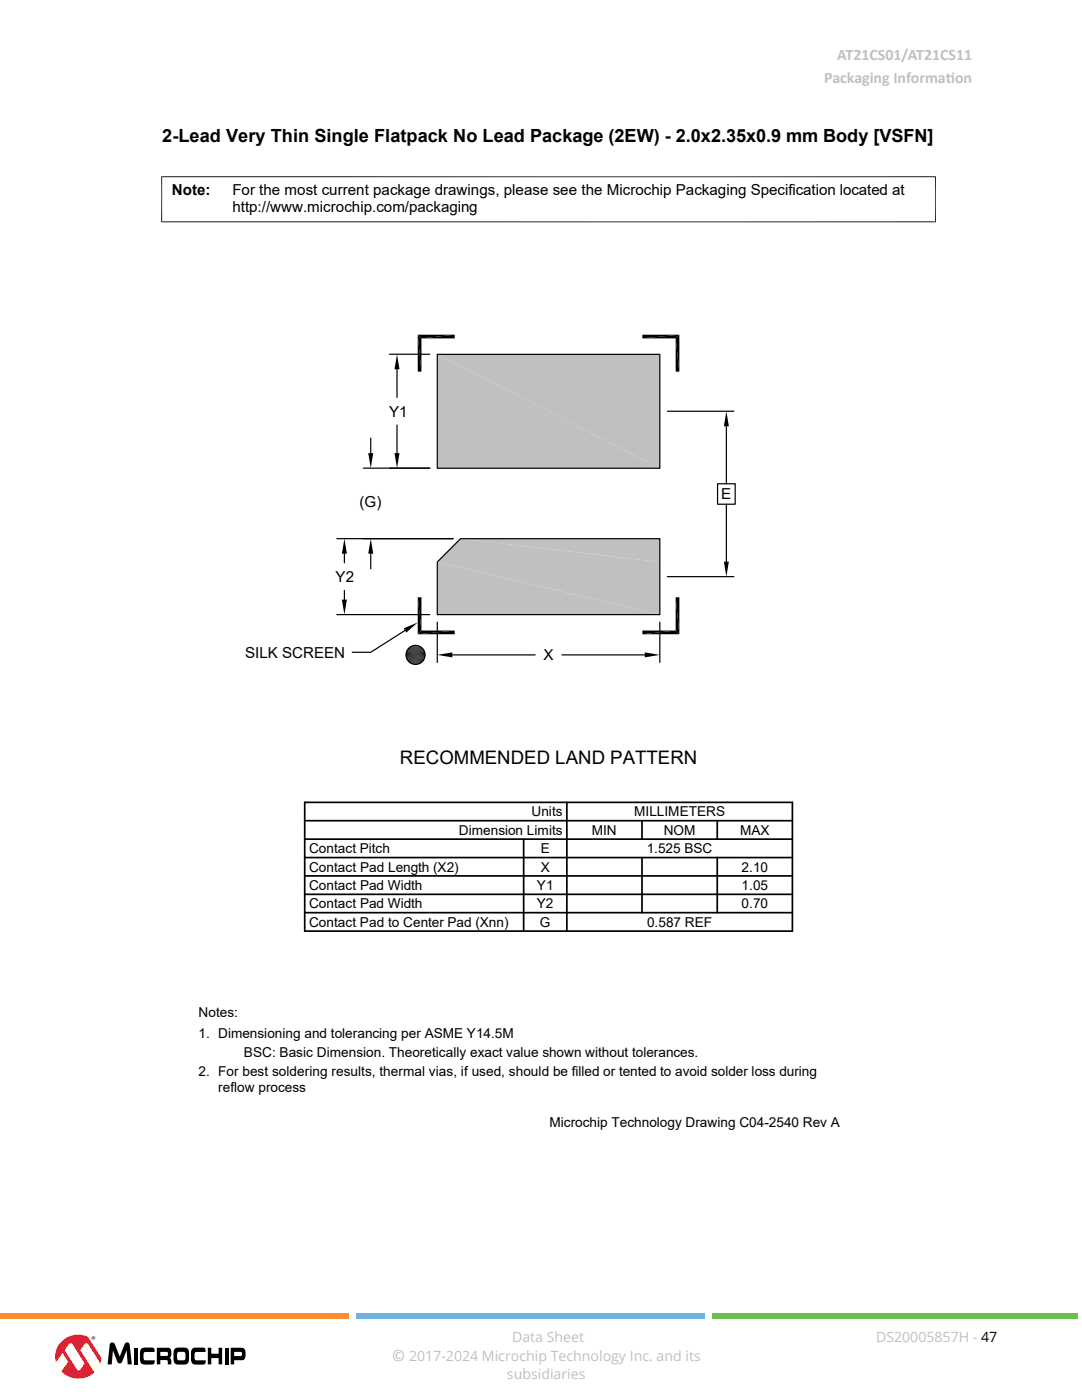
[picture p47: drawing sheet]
<svg xmlns="http://www.w3.org/2000/svg" width="216mm" height="279mm" viewBox="0 0 216 279" stroke-linecap="round" stroke-linejoin="round" font-family="sans-serif">
<defs><g id="words">
<text font-size="3.7" x="79.8" y="152.6">RECOMMENDED LAND PATTERN</text>
<text font-size="3.6" x="32.4" y="28.3">2-Lead Very Thin Single Flatpack No Lead Package (2EW) - 2.0x2.35x0.9 mm Body [VSFN]</text>
<g font-size="3.2" fill="#c0c0c0">
<text x="164.5" y="16.6">Packaging Informat</text>
<text x="167" y="12">AT21CS01/AT21CS11</text>
<text x="188.7" y="16.6">ion</text>
<text x="78.2" y="271.7">©</text>
</g>
<g font-size="3">
<text x="34.3" y="38.8">Note:</text>
<text x="46.4" y="38.8">For the most current package drawings, please see the Microchip Packaging Specification located at</text>
<text x="46.4" y="42.3">http://www.microchip.com/packaging</text>
<text x="77.7" y="83.2">Y1</text>
<text x="71.8" y="101.2">(G)</text>
<text x="143.9" y="99.7">E</text>
<text x="67" y="116.2">Y2</text>
<text x="48.9" y="131.2">SILK SCREEN</text>
<text x="108.4" y="131.8">X</text>
</g>
<g font-size="2.8" fill="#c0c0c0">
<text x="102.2" y="267.7">Data Sheet</text>
<text x="174.8" y="267.7">DS20005857H - 47</text>
<text x="81.6" y="271.7">2017-2024 Microchip Technology Inc. and its</text>
<text x="101.2" y="275.1">subsidiaries</text>
</g>
<g font-size="2.7">
<text x="91.6" y="166.6">Dimension Limits</text>
<text x="106" y="162.9">Units</text>
<text x="118.1" y="166.6">MIN</text>
<text x="126.6" y="162.9">MILLIMETERS</text>
<text x="132.4" y="166.6">NOM</text>
<text x="147.7" y="166.6">MAX</text>
<text x="61.7" y="173.9">Contact Pad Length (X2)</text>
<text x="61.7" y="170.3">Contact Pitch</text>
<text x="107.9" y="170.3">E</text>
<text x="107.9" y="173.9">X</text>
<text x="129" y="170.3">1.525 BSC</text>
<text x="148" y="173.9">2.10</text>
<text x="61.7" y="177.6">Contact Pad Width</text>
<text x="107.1" y="177.6">Y1</text>
<text x="148" y="177.6">1.05</text>
<text x="61.7" y="185">Contact Pad to Center Pad (Xnn)</text>
<text x="61.7" y="181.3">Contact Pad Width</text>
<text x="107.1" y="181.3">Y2</text>
<text x="107.7" y="185">G</text>
<text x="129.1" y="185">0.587 REF</text>
<text x="148" y="181.3">0.70</text>
<text x="39.6" y="202.9">Notes:</text>
<text x="39.6" y="207.2">1. Dimensioning and tolerancing per ASME Y14.5M</text>
<text x="39.6" y="214.8">2. For best soldering results, thermal vias, if used, should be filled or tented to avoid solder loss during</text>
<text x="48.7" y="211">BSC: Basic Dimension. Theoretically exact value shown without tolerances.</text>
<text x="43.5" y="218">reflow process</text>
<text x="109.6" y="224.9">Microchip Technology Drawing C04-2540 Rev A</text>
</g>
</g></defs>
<g fill="#c0c0c0">
<path d="M87.3 70.7l44.4 22.7h-44.4z"/>
<path d="M87.3 70.7h44.4v22.7z"/>
<path d="M91.9 107.5l39.8 4.7h-44.4z"/>
<path d="M91.9 107.5h39.8v4.7z"/>
<path d="M87.3 112.2l44.4 10.5h-44.4z"/>
<path d="M87.3 112.2h44.4v10.5z"/>
</g>
<g fill="none" stroke="#000" stroke-width=".24">
<path d="M77.7 70.7h8.1M79.2 73.7v5.6M87.3 70.7h44.4v22.7h-44.4zM72.5 93.4h13.3M74 87.4v3M79.2 84.8v5.6M133.2 82.1h13.2M143.2 96.5h3.5v4.1h-3.5zM144.9 85.1v11.4M67.2 107.5h23.2M68.7 110.5v1.8M68.7 117.8v1.9"/>
<path d="M74 110.5v3M91.9 107.5h39.8v15.2h-44.4v-10.5zM133.2 115.1h13.2M144.9 100.6v11.5M67.2 122.7h18.6M80.8 125.8l-6.8 4.4h-3.7M87.3 124.2v8M90.3 130.7h16.5M112.1 130.7h16.6M131.7 124.2v8"/>
<circle cx="82.9" cy="130.7" r="1.9"/>
</g>
<g fill="none" stroke="#000" stroke-width=".34">
<path d="M60.8 163.8h97.3M60.8 160.1h97.3v25.7h-97.3zM60.8 167.5h97.3M60.8 174.8h97.3M60.8 171.1h97.3M60.8 178.5h97.3M104.5 167.5v18.3M113.1 160.1v25.7M128.1 163.8v3.7M128.1 171.1v11M143.1 163.8v3.7M143.1 171.1v11"/>
<path d="M60.8 182.1h97.3"/>
</g>
<g fill="#000">
<path d="M79.2 70.7l.5 3h-1zM83.4 66.8l.7 7.4h-.7zM83.4 66.8l.7 .7v6.7zM84.1 67.5l6.6-.7v.7zM83.4 66.8h7.3l-6.6 .7zM128.2 66.8h7.4l-7.4 .7zM128.2 67.5l7.4-.7-.8 .7zM134.8 67.5l.8 6.7h-.8zM134.8 67.5l.8-.7v7.4zM73.5 90.4h1l-.5 3zM78.7 90.4h1l-.5 3zM144.9 82.1l.5 3h-1z"/>
<path d="M68.7 107.5l.5 3h-1zM68.2 119.7h1l-.5 3zM74 107.5l.5 3h-1zM144.4 112.1h1l-.5 3zM80.6 125.4l2.8-1.2-2.3 2zM82 132.4l1.7 .1zM82 132.4h1.9l-.2 .1zM82 129h1.9zM82.1 129h1.8zM82.1 132.5h1.4zM82.1 132.5h1.6zM82.1 129h1.6z"/>
<path d="M82.3 128.9l1.4 .1zM82.3 132.5l1.1 .1zM82.3 132.5h1.2zM82.3 128.9h1.2zM82.5 128.8l1 .1zM82.5 132.6h.6zM82.5 132.6h.9zM82.5 128.8h.9zM82.6 128.8h.8zM82.6 132.6h.5zM82.6 128.8h.5zM83.4 119.2l.7 6.6-.7 .8z"/>
<path d="M83.4 119.2h.7v6.6zM87.3 130.7l3-.5v1zM83.4 126.6l7.3-.8v.8zM84.1 125.8h6.6l-7.3 .8zM128.2 125.8h6.6l-6.6 .8zM128.2 126.6l6.6-.8 .8 .8zM128.7 130.2l3 .5-3 .5zM134.8 119.2l.8 7.4-.8-.8zM134.8 119.2h.8v7.4z"/>
</g>
<g fill="none" stroke="#000" stroke-width=".2">
<path d="M32.2 35.3h154.5M32.3 35.2v9.2M186.7 35.2v9.2M32.2 44.3h154.5M81 130.4h3.8M81 130.6h3.8M81 130.8h3.8M81 131h3.8M81 131.1h3.8M81 130.2h3.8M81.1 130.1h3.6M81.1 131.3h3.6"/>
<path d="M81.1 131.5h3.6M81.1 129.9h3.6M81.2 131.7h3.4M81.2 129.7h3.4M81.3 129.6h3.2M81.3 131.8h3.2M81.4 129.4h3M81.4 132h3M81.5 132.1h2.8M81.5 129.3h2.8M81.7 132.2h2.5M81.7 129.2h2.5"/>
<path d="M81.8 129.1h2.2M81.8 132.3h2.2"/>
</g>
<g fill="#000">
<path d="M22.1 268a.56 .56 0 0 1 .8 .3l1 2.4 .9-2.4a.53 .53 0 0 1 .5-.4 .53 .53 0 0 1 .5 .3l.5 4.1h-.8l-.2-2.8-.9 2.2a.52 .52 0 0 1-.5 .4 .52 .52 0 0 1-.5-.4l-.9-2.2-.2 2.8h-.8l.4-3.9zM26.7 269h.8v3.3h-.8zM28.3 269.1l1.9-.2 .5 .2 .1 .7-2 .1-.1 .3-.1 .6 .2 .6 2.1 .1-.1 .6a3.1 3.1 0 0 1-2.5 .1 2.15 2.15 0 0 1-.4-2.1l.1-.5zM38.5 269.1l1.9-.2 .5 .2 .1 .7-2 .1-.2 .3v.6l.2 .6 2.1 .1-.1 .6a3.1 3.1 0 0 1-2.5 .1 3.1 3.1 0 0 1 0-3.1zM41.5 269h.7v1.2h1.4v-1.2h.7v3.3h-.7v-1.3h-1.4v1.3h-.7zM44.8 269h.8v3.3h-.8z"/>
<path d="M31.3 269v3.3h.7v-.9l1.4 .1 .1 .8h.7a1.01 1.01 0 0 0-.4-1.3 1.44 1.44 0 0 0 0-2zM32 269.8h1.4l.1 .7-.2 .1h-1.3z"/>
<path d="M35 269.1l1.7-.2a.93 .93 0 0 1 1 1.2 2.15 2.15 0 0 1-.4 2.1l-1.7 .1a.93 .93 0 0 1-1-1.2 2.15 2.15 0 0 1 .4-2zM35.4 270v1.3a1.55 1.55 0 0 0 1.4 .1l.2-.3v-.6a.49 .49 0 0 0-.4-.7h-.8z"/>
<path d="M46 269v3.3h.7v-.8h1.7a1.39 1.39 0 0 0 .6-1.8 .75 .75 0 0 0-.8-.7zM46.7 269.8h1.3a.47 .47 0 0 1 .3 .4 .47 .47 0 0 1-.2 .4h-1.4z"/>
</g>
<path d="M12.1 267.9a4.8 4.8 0 0 1 4.9-1.3l3.2 4.7a4.6 4.6 0 0 1-5.2 3.8 4.6 4.6 0 0 1-3.9-5.1l.2-.8z" fill="#fff"/>
<path d="M12.1 267.9a4.2 4.2 0 0 0-.9 4l1.3-1.9 .9 1.4a.55 .55 0 0 1-.1 .8l-1.1 1.5a4.8 4.8 0 0 0 6.6 .2l-2.8-4.4 .3-.4a1.55 1.55 0 0 1 1-1l.4 .3 2.3 3.7 .3-1-2.8-4.3a4.7 4.7 0 0 0-5.4 1.1zM13.7 268.3l.3-.2 .4 .1 2.4 3.7a1.28 1.28 0 0 1-.6 1.1l-.5 .5-.4-.2-2.4-3.9z" fill="#ed1c2e"/>
<path d="M18.3 267a.36 .36 0 0 1 .7 0 .36 .36 0 0 1-.7 0zM18.3 267a.3 .3 0 0 0 .6 0 .3 .3 0 0 0-.6 0zM18.5 266.8h.3v.4l-.2-.2-.1 .2zM18.6 266.9l.1 .1z" fill="#000"/>
<path d="M0 262h69.6v1.1h-69.6z" fill="#f98d2b"/>
<path d="M71 262h69.6v1.1h-69.6z" fill="#6fb2e3"/>
<path d="M142.1 262h72.9v1.1h-72.9z" fill="#6abf4b"/>
<use href="#words"/>
</svg>
